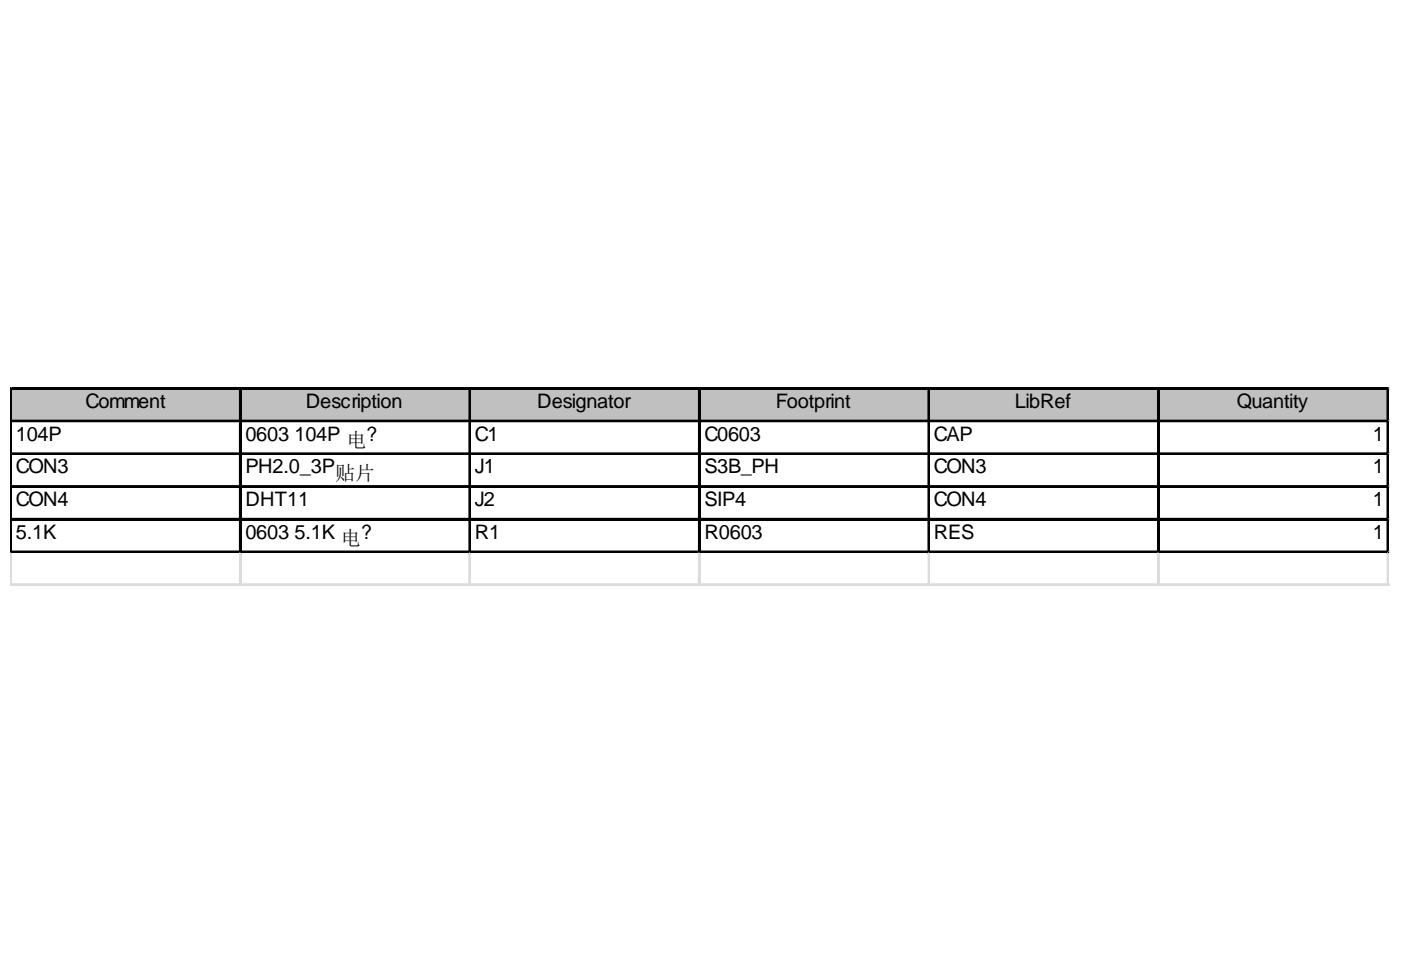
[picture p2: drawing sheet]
<svg xmlns="http://www.w3.org/2000/svg" width="287mm" height="200mm" viewBox="0 0 287 200" stroke-linecap="round" stroke-linejoin="round" font-family="sans-serif">
<defs><g id="words">
<g font-size="4.1">
<text x="17.5" y="83.5">Comment</text>
<text x="62.6" y="83.5">Description</text>
<text x="110" y="83.5">Designator</text>
<text x="158.9" y="83.5">Footprint</text>
<text x="207.7" y="83.5">LibRef</text>
<text x="253.2" y="83.5">Quantity</text>
<text x="3.2" y="90.2">104P</text>
<text x="50.2" y="90.2">0603</text>
<text x="60.3" y="90.2">104P</text>
<text x="70.9" y="91.5">电</text>
<text x="75" y="90.2">?</text>
<text x="97.2" y="90.2">C1</text>
<text x="144.2" y="90.2">C0603</text>
<text x="191.2" y="90.2">CAP</text>
<text x="281" y="90.2">1</text>
<text x="3.2" y="96.9">CON3</text>
<text x="50.2" y="96.9">PH2.0_3P</text>
<text x="68.6" y="98.2">贴片</text>
<text x="97.2" y="96.9">J1</text>
<text x="144.2" y="96.9">S3B_PH</text>
<text x="191.2" y="96.9">CON3</text>
<text x="281" y="96.9">1</text>
<text x="3.2" y="103.6">CON4</text>
<text x="50.2" y="103.6">DHT11</text>
<text x="97.2" y="103.6">J2</text>
<text x="144.2" y="103.6">SIP4</text>
<text x="191.2" y="103.6">CON4</text>
<text x="281" y="103.6">1</text>
<text x="3.2" y="110.3">5.1K</text>
<text x="50.2" y="110.3">0603</text>
<text x="60.3" y="110.3">5.1K</text>
<text x="69.8" y="111.6">电</text>
<text x="73.9" y="110.3">?</text>
<text x="97.2" y="110.3">R1</text>
<text x="144.2" y="110.3">R0603</text>
<text x="191.2" y="110.3">RES</text>
<text x="281" y="110.3">1</text>
</g>
</g></defs>
<path d="M2.4 79.7h282v6.8h-282z" fill="#c0c0c0"/>
<g fill="none" stroke="#000" stroke-width=".38">
<path d="M2.1 79.4v33.9M2.3 79.4v33.9M2.5 79.4h281.9M49.1 79.8v33.5M49.3 79.8v33.5M96.1 79.8v33.5M96.3 79.8v33.5M143.1 79.8v33.5M143.3 79.8v33.5M190.1 79.8v33.5M190.2 79.8v33.5M237 79.8v33.5"/>
<path d="M237.2 79.8v33.5M284 79.8v33.5M284.2 79.8v33.5M2.5 86.1h281.9M2.5 92.8h281.9M2.5 99.5h281.9M2.5 106.2h281.9M2.5 112.9h281.9"/>
</g>
<path d="M2.5 79.6h281.9M2.5 86.3h281.9M2.5 93h281.9M2.5 99.7h281.9M2.5 106.4h281.9M2.5 113.1h281.9" fill="none" stroke="#000" stroke-width=".37"/>
<g fill="none" stroke="#dadcdd" stroke-width=".38">
<path d="M284.4 79.4h.1M2.1 113.3v6.7M2.3 113.3v6.7M49.1 113.3v6.7M49.3 113.3v6.7M96.1 113.3v6.7M96.3 113.3v6.7M143.1 113.3v6.7M143.3 113.3v6.7M190.1 113.3v6.7M190.2 113.3v6.7M237 113.3v6.7"/>
<path d="M237.2 113.3v6.7M284 113.3v6.7M284.2 113.3v6.7"/>
</g>
<path d="M284.4 79.4l.1 .4z" fill="#dadcdd"/>
<path d="M284.4 86.1h.1" fill="none" stroke="#dadcdd" stroke-width=".38"/>
<path d="M284.4 86.1l.1 .4z" fill="#dadcdd"/>
<path d="M284.4 92.8h.1" fill="none" stroke="#dadcdd" stroke-width=".38"/>
<path d="M284.4 92.8l.1 .4z" fill="#dadcdd"/>
<path d="M284.4 99.5h.1" fill="none" stroke="#dadcdd" stroke-width=".38"/>
<path d="M284.4 99.5l.1 .4z" fill="#dadcdd"/>
<path d="M284.4 106.2h.1" fill="none" stroke="#dadcdd" stroke-width=".38"/>
<path d="M284.4 106.2l.1 .4z" fill="#dadcdd"/>
<path d="M284.4 112.9h.1" fill="none" stroke="#dadcdd" stroke-width=".38"/>
<path d="M284.4 112.9l.1 .4z" fill="#dadcdd"/>
<path d="M2.1 119.6h282.4" fill="none" stroke="#dadcdd" stroke-width=".38"/>
<path d="M2.1 119.8h282.4" fill="none" stroke="#dadcdd" stroke-width=".37"/>
<use href="#words"/>
</svg>
